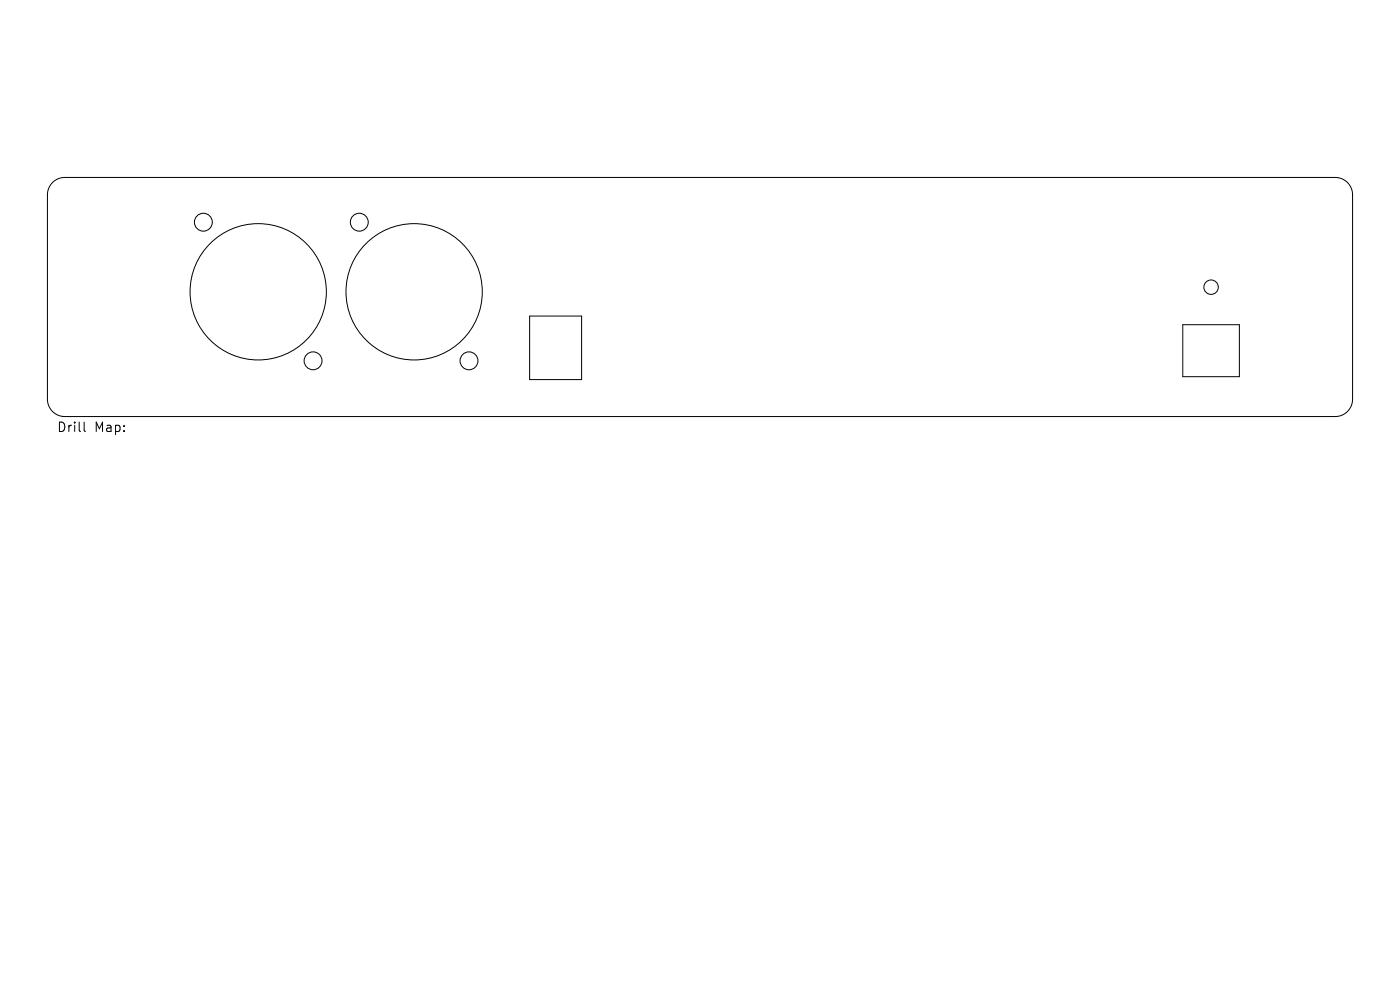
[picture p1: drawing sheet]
<svg xmlns="http://www.w3.org/2000/svg" width="297mm" height="210mm" viewBox="0 0 297 210" stroke-linecap="round" stroke-linejoin="round" font-family="sans-serif">
<defs><g id="words">
<g font-size="2.8">
<text x="12" y="91.9">Drill</text>
<text x="19.9" y="91.9">Map:</text>
</g>
</g></defs>
<g fill="none" stroke="#000" stroke-width=".21">
<path d="M11.2 38.6l1.1-.7 1.4-.3h269.6a3.7 3.7 0 0 1 3.6 3.7v43.4a3.7 3.7 0 0 1-3.6 3.7h-269.6a3.7 3.7 0 0 1-3.6-3.7v-43.4l.2-1.2zM112.4 67h11v13.5h-11zM250.9 68.9h12v11h-12zM17.8 89.5v1.8l.3 .2"/>
<circle cx="43.1" cy="47.1" r="1.9"/>
<circle cx="76.2" cy="47.1" r="1.9"/>
<circle cx="54.8" cy="61.9" r="14.5"/>
<circle cx="66.4" cy="76.5" r="1.9"/>
<circle cx="87.9" cy="61.9" r="14.5"/>
<circle cx="99.5" cy="76.5" r="1.9"/>
<circle cx="256.9" cy="60.9" r="1.53"/>
</g>
<use href="#words"/>
</svg>
